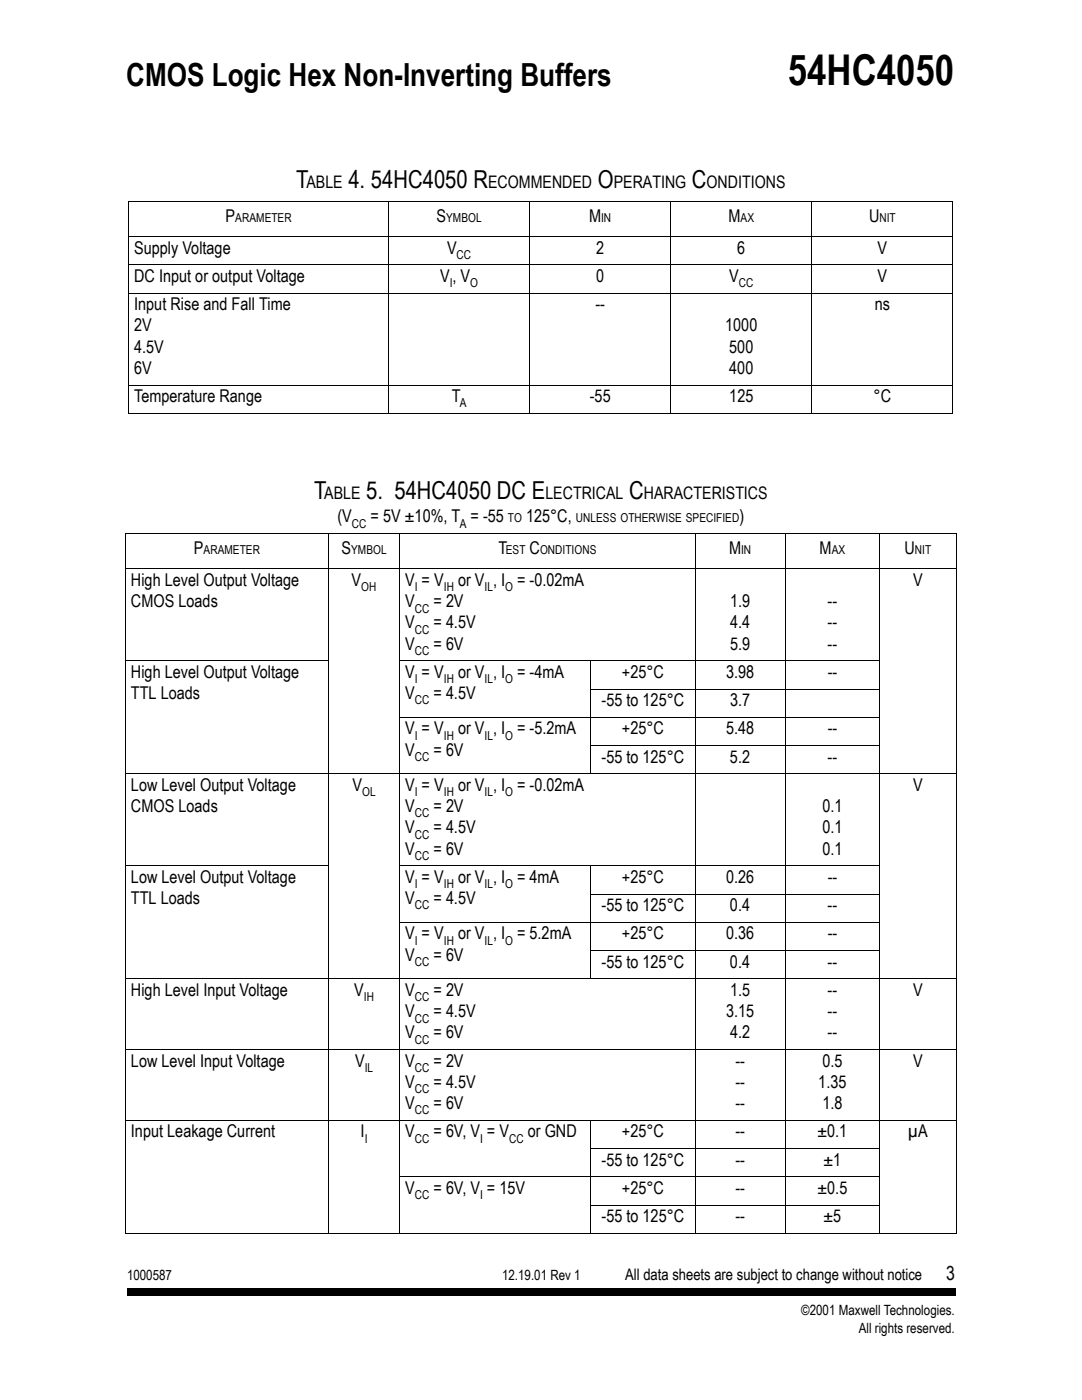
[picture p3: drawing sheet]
<svg xmlns="http://www.w3.org/2000/svg" width="216mm" height="279mm" viewBox="0 0 216 279" stroke-linecap="round" stroke-linejoin="round" font-family="sans-serif">
<defs><g id="words">
<text font-size="8.5" x="157.2" y="17">54HC4050</text>
<text font-size="6.3" x="25.2" y="17.1">CMOS Logic Hex Non-Inverting Buffers</text>
<g font-size="4.9">
<text x="59.1" y="37.5">T</text>
<text x="69.5" y="37.5">4. 54HC4050 R</text>
<text x="119.3" y="37.5">O</text>
<text x="138.1" y="37.5">C</text>
<text x="62.7" y="99.5">T</text>
<text x="73.1" y="99.5">5. 54HC4050 DC E</text>
<text x="125.5" y="99.5">C</text>
</g>
<text font-size="3.9" x="188.8" y="255.5">3</text>
<g font-size="3.5">
<text x="45" y="44.3">P</text>
<text x="87.1" y="44.3">S</text>
<text x="117.6" y="44.3">M</text>
<text x="145.4" y="44.3">M</text>
<text x="173.4" y="44.3">U</text>
<text x="26.8" y="50.6">Supply Voltage</text>
<text x="89.2" y="50.6">V</text>
<text x="119" y="50.6">2</text>
<text x="147.1" y="50.6">6</text>
<text x="175.1" y="50.6">V</text>
<text x="26.8" y="56.3">DC Input or output Voltage</text>
<text x="87.8" y="56.3">V, V</text>
<text x="119" y="56.3">0</text>
<text x="145.5" y="56.3">V</text>
<text x="175.1" y="56.3">V</text>
<text x="26.8" y="61.9">Input Rise and Fall Time</text>
<text x="118.8" y="61.9">--</text>
<text x="174.5" y="61.9">ns</text>
<text x="26.8" y="66.2">2V</text>
<text x="26.8" y="70.4">4.5V</text>
<text x="144.7" y="66.2">1000</text>
<text x="145.5" y="70.4">500</text>
<text x="26.8" y="74.6">6V</text>
<text x="145.5" y="74.6">400</text>
<text x="26.8" y="80.2">Temperature Range</text>
<text x="90.1" y="80.2">T</text>
<text x="117.7" y="80.3">-55</text>
<text x="145.5" y="80.3">125</text>
<text x="174.3" y="80.3">°C</text>
<text x="67.3" y="104.2">(V</text>
<text x="74" y="104.2">= 5V ±10%, T = -55</text>
<text x="105" y="104.2">125°C,</text>
<text x="147.5" y="104.2">)</text>
<text x="38.7" y="110.6">P</text>
<text x="68.1" y="110.6">S</text>
<text x="99.5" y="110.6">T</text>
<text x="105.7" y="110.6">C</text>
<text x="145.5" y="110.6">M</text>
<text x="163.5" y="110.6">M</text>
<text x="180.5" y="110.6">U</text>
<text x="26.1" y="116.9">High Level Output Voltage</text>
<text x="70.2" y="116.9">V</text>
<text x="80.9" y="116.9">V = V</text>
<text x="91.4" y="116.9">or V , I = -0.02mA</text>
<text x="182.2" y="116.9">V</text>
<text x="26.1" y="121.2">CMOS Loads</text>
<text x="80.9" y="121.2">V</text>
<text x="80.9" y="125.4">V</text>
<text x="86.5" y="121.2">= 2V</text>
<text x="86.5" y="125.4">= 4.5V</text>
<text x="145.7" y="121.2">1.9</text>
<text x="145.7" y="125.4">4.4</text>
<text x="165.2" y="121.2">--</text>
<text x="165.2" y="125.4">--</text>
<text x="80.9" y="129.6">V</text>
<text x="86.5" y="129.6">= 6V</text>
<text x="145.7" y="129.6">5.9</text>
<text x="165.2" y="129.6">--</text>
<text x="26.1" y="135.3">High Level Output Voltage</text>
<text x="80.9" y="135.3">V = V</text>
<text x="91.4" y="135.3">or V , I = -4mA</text>
<text x="124.1" y="135.3">+25°C</text>
<text x="144.9" y="135.3">3.98</text>
<text x="165.2" y="135.3">--</text>
<text x="26.1" y="139.5">TTL Loads</text>
<text x="80.9" y="139.5">V</text>
<text x="86.5" y="139.5">= 4.5V</text>
<text x="120" y="140.9">-55 to 125°C</text>
<text x="145.7" y="140.9">3.7</text>
<text x="80.9" y="146.6">V = V</text>
<text x="91.4" y="146.6">or V , I = -5.2mA</text>
<text x="124.1" y="146.6">+25°C</text>
<text x="144.9" y="146.6">5.48</text>
<text x="165.2" y="146.6">--</text>
<text x="80.9" y="150.8">V</text>
<text x="86.5" y="150.8">= 6V</text>
<text x="120" y="152.2">-55 to 125°C</text>
<text x="145.7" y="152.2">5.2</text>
<text x="165.1" y="152.2">--</text>
<text x="26.1" y="157.9">Low Level Output Voltage</text>
<text x="70.3" y="157.9">V</text>
<text x="80.9" y="157.9">V = V</text>
<text x="91.4" y="157.9">or V , I = -0.02mA</text>
<text x="182.2" y="157.9">V</text>
<text x="26.1" y="162.1">CMOS Loads</text>
<text x="80.9" y="162.1">V</text>
<text x="80.9" y="166.3">V</text>
<text x="86.5" y="162.1">= 2V</text>
<text x="86.5" y="166.3">= 4.5V</text>
<text x="164.1" y="162.1">0.1</text>
<text x="164.1" y="166.3">0.1</text>
<text x="80.9" y="170.6">V</text>
<text x="86.5" y="170.6">= 6V</text>
<text x="164.1" y="170.6">0.1</text>
<text x="26.1" y="176.2">Low Level Output Voltage</text>
<text x="80.9" y="176.2">V = V</text>
<text x="91.4" y="176.2">or V , I = 4mA</text>
<text x="124.1" y="176.2">+25°C</text>
<text x="144.9" y="176.2">0.26</text>
<text x="165.2" y="176.2">--</text>
<text x="26.1" y="180.4">TTL Loads</text>
<text x="80.9" y="180.4">V</text>
<text x="86.5" y="180.4">= 4.5V</text>
<text x="120" y="181.8">-55 to 125°C</text>
<text x="145.7" y="181.8">0.4</text>
<text x="165.1" y="181.8">--</text>
<text x="80.9" y="191.7">V</text>
<text x="80.9" y="187.5">V = V</text>
<text x="86.5" y="191.7">= 6V</text>
<text x="91.4" y="187.5">or V , I = 5.2mA</text>
<text x="124.1" y="187.5">+25°C</text>
<text x="144.9" y="187.5">0.36</text>
<text x="165.2" y="187.5">--</text>
<text x="120" y="193.1">-55 to 125°C</text>
<text x="145.7" y="193.1">0.4</text>
<text x="165.1" y="193.1">--</text>
<text x="26.1" y="198.8">High Level Input Voltage</text>
<text x="70.7" y="198.8">V</text>
<text x="80.9" y="198.8">V</text>
<text x="80.9" y="203">V</text>
<text x="86.5" y="198.8">= 2V</text>
<text x="86.5" y="203">= 4.5V</text>
<text x="144.9" y="203">3.15</text>
<text x="145.7" y="198.8">1.5</text>
<text x="165.2" y="198.8">--</text>
<text x="165.2" y="203">--</text>
<text x="182.2" y="198.8">V</text>
<text x="80.9" y="207.3">V</text>
<text x="86.5" y="207.3">= 6V</text>
<text x="145.7" y="207.3">4.2</text>
<text x="165.2" y="207.3">--</text>
<text x="26.1" y="212.9">Low Level Input Voltage</text>
<text x="70.8" y="212.9">V</text>
<text x="80.9" y="212.9">V</text>
<text x="86.5" y="212.9">= 2V</text>
<text x="146.7" y="212.9">--</text>
<text x="164.1" y="212.9">0.5</text>
<text x="182.2" y="212.9">V</text>
<text x="80.9" y="217.1">V</text>
<text x="80.9" y="221.3">V</text>
<text x="86.5" y="217.1">= 4.5V</text>
<text x="86.5" y="221.3">= 6V</text>
<text x="146.7" y="217.1">--</text>
<text x="146.7" y="221.3">--</text>
<text x="163.3" y="217.1">1.35</text>
<text x="164.1" y="221.3">1.8</text>
<text x="26.1" y="227">Input Leakage Current</text>
<text x="72" y="227">I</text>
<text x="80.9" y="227">V</text>
<text x="86.5" y="227">= 6V, V = V</text>
<text x="105.3" y="227">or GND</text>
<text x="124.1" y="227">+25°C</text>
<text x="146.7" y="227">--</text>
<text x="163.1" y="227">±0.1</text>
<text x="181.2" y="227">µA</text>
<text x="120" y="232.6">-55 to 125°C</text>
<text x="146.7" y="232.6">--</text>
<text x="164.3" y="232.6">±1</text>
<text x="80.9" y="238.3">V</text>
<text x="86.5" y="238.3">= 6V, V = 15V</text>
<text x="124.1" y="238.3">+25°C</text>
<text x="146.7" y="238.3">--</text>
<text x="163.1" y="238.3">±0.5</text>
<text x="120" y="243.9">-55 to 125°C</text>
<text x="146.7" y="243.9">--</text>
<text x="164.3" y="243.9">±5</text>
</g>
<g font-size="3.4">
<text x="61.2" y="37.5">ABLE</text>
<text x="97.4" y="37.5">ECOMMENDED</text>
<text x="122.5" y="37.5">PERATING</text>
<text x="141" y="37.5">ONDITIONS</text>
<text x="64.7" y="99.5">ABLE</text>
<text x="108.8" y="99.5">LECTRICAL</text>
<text x="128.5" y="99.5">HARACTERISTICS</text>
</g>
<text font-size="3.2" x="124.8" y="255.5">All data sheets are subject to change without notice</text>
<g font-size="2.8">
<text x="25.3" y="255.4">1000587</text>
<text x="100.2" y="255.4">12.19.01 Rev 1</text>
<text x="159.9" y="262.5">©2001 Maxwell Technologies.</text>
<text x="171.4" y="266">All rights reserved.</text>
</g>
<g font-size="2.5">
<text x="47" y="44.3">ARAMETER</text>
<text x="89" y="44.3">YMBOL</text>
<text x="119.9" y="44.3">IN</text>
<text x="147.8" y="44.3">AX</text>
<text x="175.5" y="44.3">NIT</text>
<text x="91.1" y="51.7">CC</text>
<text x="89.7" y="57.3">I</text>
<text x="93.8" y="57.3">O</text>
<text x="147.4" y="57.3">CC</text>
<text x="91.7" y="81.3">A</text>
<text x="70.2" y="105.3">CC</text>
<text x="91.7" y="105.3">A</text>
<text x="101.4" y="104.2">TO</text>
<text x="114.9" y="104.2">UNLESS OTHERWISE SPECIFIED</text>
<text x="40.6" y="110.6">ARAMETER</text>
<text x="70.1" y="110.6">YMBOL</text>
<text x="100.9" y="110.6">EST</text>
<text x="107.8" y="110.6">ONDITIONS</text>
<text x="147.9" y="110.6">IN</text>
<text x="166" y="110.6">AX</text>
<text x="182.6" y="110.6">NIT</text>
<text x="72.1" y="118">OH</text>
<text x="82.8" y="118">I</text>
<text x="88.6" y="118">IH</text>
<text x="96.7" y="118">IL</text>
<text x="100.8" y="118">O</text>
<text x="82.8" y="122.2">CC</text>
<text x="82.8" y="126.5">CC</text>
<text x="82.8" y="130.7">CC</text>
<text x="82.8" y="136.3">I</text>
<text x="88.6" y="136.3">IH</text>
<text x="96.7" y="136.3">IL</text>
<text x="100.8" y="136.3">O</text>
<text x="82.8" y="140.6">CC</text>
<text x="82.8" y="147.6">I</text>
<text x="88.6" y="147.6">IH</text>
<text x="96.7" y="147.6">IL</text>
<text x="100.8" y="147.6">O</text>
<text x="82.8" y="151.9">CC</text>
<text x="72.3" y="158.9">OL</text>
<text x="82.8" y="158.9">I</text>
<text x="88.6" y="158.9">IH</text>
<text x="96.7" y="158.9">IL</text>
<text x="100.8" y="158.9">O</text>
<text x="82.8" y="163.1">CC</text>
<text x="82.8" y="167.4">CC</text>
<text x="82.8" y="171.6">CC</text>
<text x="82.8" y="177.3">I</text>
<text x="88.6" y="177.3">IH</text>
<text x="96.7" y="177.3">IL</text>
<text x="100.8" y="177.3">O</text>
<text x="82.8" y="181.5">CC</text>
<text x="82.8" y="188.5">I</text>
<text x="88.6" y="188.5">IH</text>
<text x="96.7" y="188.5">IL</text>
<text x="100.8" y="188.5">O</text>
<text x="82.8" y="192.8">CC</text>
<text x="72.6" y="199.8">IH</text>
<text x="82.8" y="199.8">CC</text>
<text x="82.8" y="204.1">CC</text>
<text x="82.8" y="208.3">CC</text>
<text x="72.8" y="213.9">IL</text>
<text x="82.8" y="213.9">CC</text>
<text x="82.8" y="218.2">CC</text>
<text x="82.8" y="222.4">CC</text>
<text x="72.8" y="228.1">I</text>
<text x="82.8" y="228.1">CC</text>
<text x="95.8" y="228.1">I</text>
<text x="101.6" y="228.1">CC</text>
<text x="82.8" y="239.3">CC</text>
<text x="95.8" y="239.3">I</text>
</g>
</g></defs>
<path d="M206 36h9.9v30.7h-9.9zM206 71.3h9.9v30.7h-9.9zM206 106.5h9.9v30.7h-9.9zM206 141.7h9.9v30.7h-9.9zM206 176.8h9.9v30.6h-9.9zM206 211.8h9.9v30.7h-9.9z" fill="#000"/>
<g fill="none" stroke="#000" stroke-width=".36">
<path d="M206 36h9.9M206 35.8v30.9M205.8 66.7h10.1M206 71.4h9.9M206 71.2v30.8M205.8 102h10.1M206 106.5h9.9M206 106.3v30.9M205.8 137.2h10.1M206 141.7h9.9M206 141.5v30.9M205.8 172.4h10.1"/>
<path d="M206 176.8h9.9M206 176.6v30.8M205.8 207.5h10.1M206 211.8h9.9M206 211.7v30.8M205.8 242.5h10.1"/>
</g>
<path d="M203 30.4h12.9v215h-12.9z" fill="#fff"/>
<path d="M25.3 257.2h.7v1.4h-.7zM26 257.2h164.7v1.4h-164.7z" fill="#000"/>
<g fill="none" stroke="#000" stroke-width=".2">
<path d="M25.6 40.2h164.6M25.6 47.2h164.6M25.6 52.9h164.6M25.6 58.5h164.6M25.7 40.3v42.1M77.5 40.1v42.5M105.7 40.1v42.5M133.9 40.1v42.5M162 40.1v42.5M190.1 40.3v42.1M25.6 76.8h164.6M25.6 82.5h164.6"/>
<path d="M25 106.5h165.9M25 113.5h165.9M25.1 106.6v139.5M65.5 106.4v139.9M79.8 106.4v139.9M138.7 106.4v139.9M156.7 106.4v139.9M175.5 106.4v139.9M190.8 106.6v139.5M25 131.9h40.6M79.7 131.9h95.9M117.8 137.5h57.8"/>
<path d="M117.9 131.8v22.7M25 154.4h165.9M79.7 143.2h95.9M117.8 148.8h57.8M25 172.8h40.6M79.7 172.8h95.9M117.8 178.4h57.8M117.9 172.7v22.8M25 195.4h165.9M79.7 184.1h95.9M117.8 189.7h57.8M25 209.5h165.9"/>
<path d="M25 223.6h165.9M79.7 234.9h95.9M117.8 229.2h57.8M117.9 223.5v22.8M25 246.1h165.9M117.8 240.5h57.8"/>
</g>
<use href="#words"/>
</svg>
